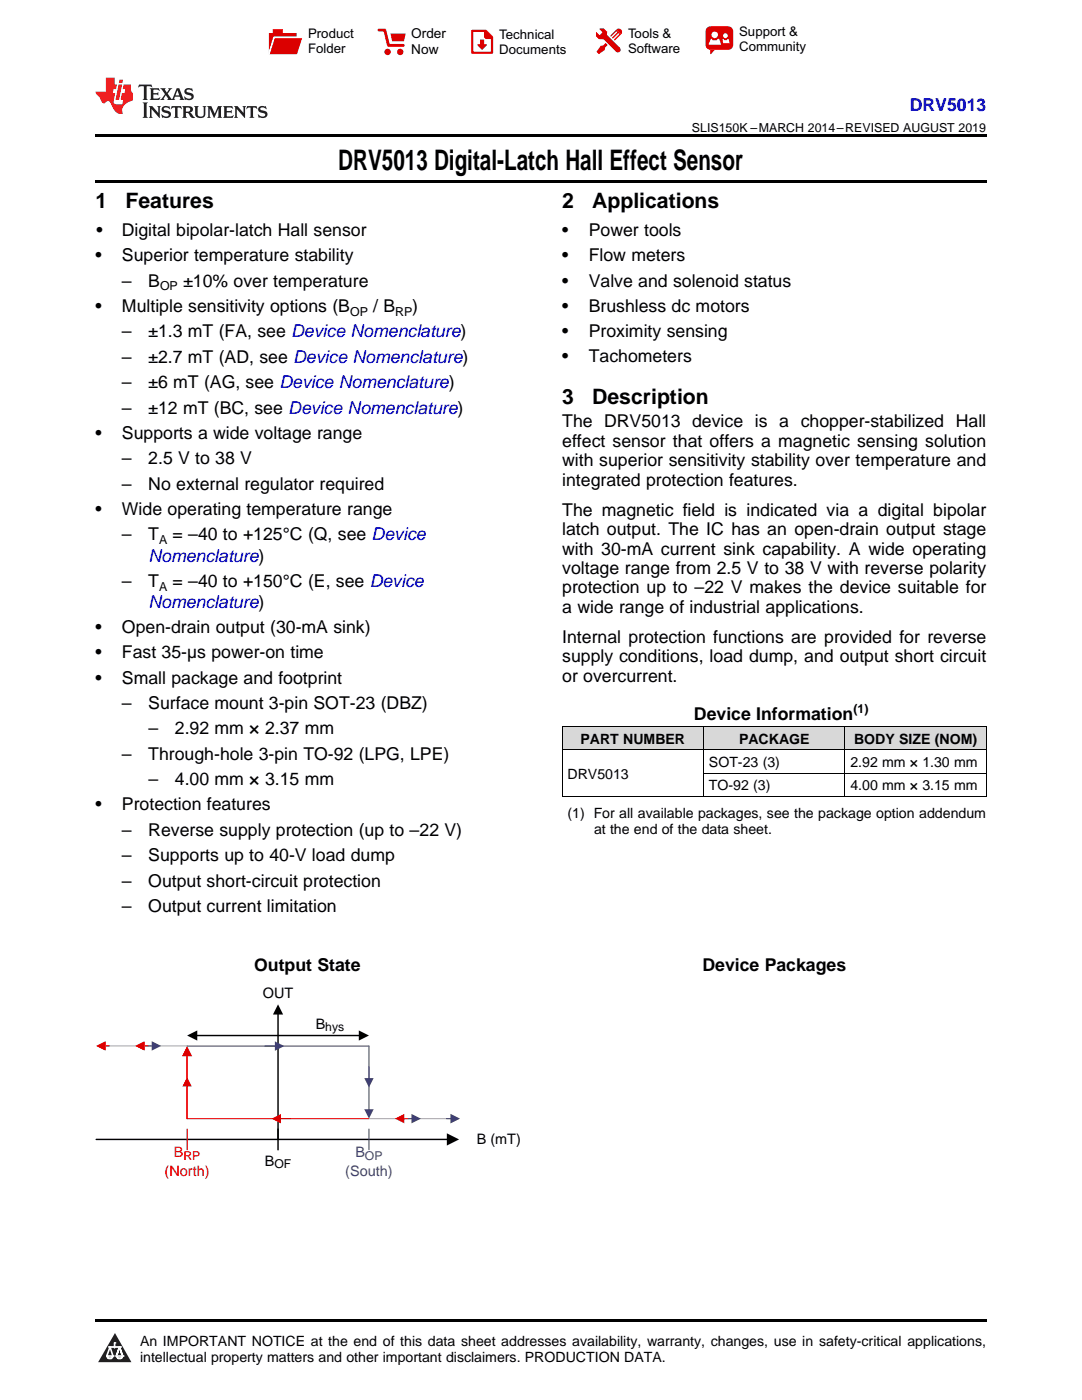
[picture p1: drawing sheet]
<svg xmlns="http://www.w3.org/2000/svg" width="216mm" height="279mm" viewBox="0 0 216 279" stroke-linecap="round" stroke-linejoin="round" font-family="sans-serif">
<defs><g id="words">
<text font-size="5.6" x="67.5" y="33.9">DRV5013 Digital-Latch Hall Effect Sensor</text>
<g font-size="4.2">
<text x="19" y="41.5">1</text>
<text x="25" y="41.5">Features</text>
<text x="112.2" y="41.5">2</text>
<text x="118.2" y="41.5">Applications</text>
<text x="112.2" y="80.6">3</text>
<text x="118.2" y="80.6">Description</text>
</g>
<g font-size="3.5" fill="#00f">
<text x="181.5" y="22.2">DRV5013</text>
<text x="29.6" y="112.1">Nomenclature)</text>
<text x="29.6" y="121.4">Nomenclature)</text>
</g>
<g font-size="3.5">
<text x="19.2" y="47.2">•</text>
<text x="24.3" y="47.2">Digital bipolar-latch Hall sensor</text>
<text x="112.2" y="47.2">•</text>
<text x="117.5" y="47.2">Power tools</text>
<text x="19" y="52.2">•</text>
<text x="24.3" y="52.2">Superior temperature stability</text>
<text x="112.2" y="52.2">•</text>
<text x="117.5" y="52.2">Flow meters</text>
<text x="24.3" y="57.3">–</text>
<text x="29.6" y="57.3">B</text>
<text x="36.5" y="57.3">±10% over temperature</text>
<text x="112.2" y="57.2">•</text>
<text x="117.5" y="57.2">Valve and solenoid status</text>
<text x="19" y="62.3">•</text>
<text x="24.3" y="62.3">Multiple sensitivity options (B</text>
<text x="74.5" y="62.3">/ B</text>
<text x="82.3" y="62.3">)</text>
<text x="112.2" y="62.2">•</text>
<text x="117.5" y="62.2">Brushless dc motors</text>
<text x="24.3" y="67.3">–</text>
<text x="29.6" y="67.3">±1.3 mT (FA, see Device Nomenclature)</text>
<text x="112.2" y="67.2">•</text>
<text x="117.5" y="67.2">Proximity sensing</text>
<text x="24.3" y="72.4">–</text>
<text x="24.3" y="77.5">–</text>
<text x="29.6" y="72.4">±2.7 mT (AD, see Device Nomenclature)</text>
<text x="29.6" y="77.5">±6 mT (AG, see Device Nomenclature)</text>
<text x="112.2" y="72.2">•</text>
<text x="117.5" y="72.2">Tachometers</text>
<text x="24.3" y="82.6">–</text>
<text x="29.6" y="82.6">±12 mT (BC, see Device Nomenclature)</text>
<text x="19" y="87.6">•</text>
<text x="24.3" y="87.6">Supports a wide voltage range</text>
<text x="112.2" y="85.3">The DRV5013 device is a chopper-stabilized Hall</text>
<text x="112.2" y="89.2">effect sensor that offers a magnetic sensing solution</text>
<text x="24.3" y="92.7">–</text>
<text x="29.6" y="92.7">2.5 V to 38 V</text>
<text x="112.2" y="93.1">with superior sensitivity stability over temperature and</text>
<text x="24.3" y="97.8">–</text>
<text x="29.6" y="97.8">No external regulator required</text>
<text x="112.2" y="96.9">integrated protection features.</text>
<text x="19" y="102.8">•</text>
<text x="24.3" y="102.8">Wide operating temperature range</text>
<text x="24.3" y="107.8">–</text>
<text x="29.6" y="107.8">T</text>
<text x="34.4" y="107.8">= –40 to +125°C (Q, see Device</text>
<text x="112.2" y="102.9">The magnetic field is indicated via a digital bipolar</text>
<text x="112.2" y="106.8">latch output. The IC has an open-drain output stage</text>
<text x="112.2" y="110.7">with 30-mA current sink capability. A wide operating</text>
<text x="24.3" y="117.2">–</text>
<text x="29.6" y="117.2">T</text>
<text x="34.4" y="117.2">= –40 to +150°C (E, see Device</text>
<text x="112.2" y="114.5">voltage range from 2.5 V to 38 V with reverse polarity</text>
<text x="112.2" y="118.4">protection up to –22 V makes the device suitable for</text>
<text x="112.2" y="122.3">a wide range of industrial applications.</text>
<text x="19" y="126.4">•</text>
<text x="19" y="131.4">•</text>
<text x="24.3" y="126.4">Open-drain output (30-mA sink)</text>
<text x="24.3" y="131.4">Fast 35-µs power-on time</text>
<text x="112.2" y="128.3">Internal protection functions are provided for reverse</text>
<text x="19" y="136.4">•</text>
<text x="24.3" y="136.4">Small package and footprint</text>
<text x="112.2" y="132.2">supply conditions, load dump, and output short circuit</text>
<text x="112.2" y="136">or overcurrent.</text>
<text x="24.3" y="141.5">–</text>
<text x="29.6" y="141.5">Surface mount 3-pin SOT-23 (DBZ)</text>
<text x="138.5" y="143.8">Device Information</text>
<text x="29.6" y="146.6">–</text>
<text x="34.9" y="146.6">2.92 mm × 2.37 mm</text>
<text x="24.3" y="151.7">–</text>
<text x="29.6" y="151.7">Through-hole 3-pin TO-92 (LPG, LPE)</text>
<text x="19" y="161.7">•</text>
<text x="24.3" y="161.7">Protection features</text>
<text x="29.6" y="156.7">–</text>
<text x="34.9" y="156.7">4.00 mm × 3.15 mm</text>
<text x="24.3" y="166.8">–</text>
<text x="29.6" y="166.8">Reverse supply protection (up to –22 V)</text>
<text x="24.3" y="171.9">–</text>
<text x="29.6" y="171.9">Supports up to 40-V load dump</text>
<text x="24.3" y="177">–</text>
<text x="29.6" y="177">Output short-circuit protection</text>
<text x="24.3" y="182.1">–</text>
<text x="29.6" y="182.1">Output current limitation</text>
<text x="50.7" y="193.8">Output State</text>
<text x="140.2" y="193.8">Device Packages</text>
</g>
<g font-size="2.9">
<text x="52.4" y="199.2">OUT</text>
<text x="63" y="205.3">B</text>
<text x="52.8" y="232.7">B</text>
<text x="95.1" y="228.3">B (mT)</text>
</g>
<g font-size="2.9" fill="#f00">
<text x="34.7" y="230.9">B</text>
<text x="32.9" y="234.7">(North)</text>
</g>
<g font-size="2.9" fill="#295974">
<text x="70.9" y="230.9">B</text>
<text x="68.9" y="234.7">(South)</text>
</g>
<g font-size="2.8">
<text x="115.8" y="148.4">PART NUMBER</text>
<text x="147.5" y="148.4">PACKAGE</text>
<text x="170.4" y="148.4">BODY SIZE (NOM)</text>
<text x="113.2" y="155.4">DRV5013</text>
<text x="141.5" y="153.1">SOT-23 (3)</text>
<text x="169.7" y="153.1">2.92 mm × 1.30 mm</text>
<text x="141.5" y="157.7">TO-92 (3)</text>
<text x="169.7" y="157.7">4.00 mm × 3.15 mm</text>
<text x="113.2" y="163.2">(1) For all available packages, see the package option addendum</text>
<text x="118.5" y="166.4">at the end of the data sheet.</text>
<text x="27.9" y="268.6">An IMPORTANT NOTICE at the end of this data sheet addresses availability, warranty, changes, use in safety-critical applications,</text>
<text x="27.9" y="271.8">intellectual property matters and other important disclaimers. PRODUCTION DATA.</text>
</g>
<g font-size="2.7">
<text x="82.1" y="7.7">Order</text>
<text x="82.1" y="10.7">Now</text>
</g>
<g font-size="2.6">
<text x="61.5" y="7.6">Product</text>
<text x="61.5" y="10.6">Folder</text>
<text x="99.6" y="7.8">Technical</text>
<text x="99.6" y="10.8">Documents</text>
<text x="125.3" y="7.6">Tools &amp;</text>
<text x="125.3" y="10.6">Software</text>
<text x="147.5" y="7.2">Support &amp;</text>
<text x="147.5" y="10.2">Community</text>
</g>
<g font-size="2.5">
<text x="138.1" y="26.3">SLIS150K –MARCH 2014–REVISED AUGUST 2019</text>
<text x="31.9" y="58">OP</text>
<text x="69.8" y="63">OP</text>
<text x="78.8" y="63">RP</text>
<text x="31.7" y="108.5">A</text>
<text x="31.7" y="117.9">A</text>
<text x="170.3" y="142.3">(1)</text>
</g>
<g font-size="2.4">
<text x="64.9" y="205.8">hys</text>
<text x="54.8" y="233.2">OF</text>
</g>
<text font-size="2.4" fill="#f00" x="36.6" y="231.5">RP</text>
<text font-size="2.4" fill="#295974" x="72.8" y="231.5">OP</text>
</g></defs>
<g fill="#d8d8d8">
<path d="M112.2 145h28.2v4.7h-28.2z"/>
<path d="M140.4 145h28.2v4.7h-28.2z"/>
<path d="M168.6 145h28.2v4.7h-28.2z"/>
</g>
<path d="M22.9 266l3.3 5.9h-6.6z" fill="#231f20"/>
<path d="M21.3 270.6h1.2l-.3 .5h-.3a.53 .53 0 0 1-.6-.5z" fill-rule="evenodd" fill="#fff"/>
<path d="M21.3 270.6h1.2l-.3 .5h-.3a.53 .53 0 0 1-.6-.5z" fill="none" stroke="#231f20" stroke-width=".33"/>
<path d="M21.3 270.6l1.2 .1-.3 .4h-.5z" fill="none" stroke="#fff" stroke-width=".33"/>
<path d="M22.9 268.9h.1" fill="none" stroke="#fff" stroke-width=".33"/>
<path d="M22.9 268v.9z" fill="#fff"/>
<path d="M22.9 268v.9z" fill="none" stroke="#fff" stroke-width=".33"/>
<circle cx="22.9" cy="268" r=".16" fill="#fff"/>
<path d="M21.8 268.8h.1" fill="none" stroke="#fff" stroke-width=".33"/>
<path d="M21.8 268.8h2.2z" fill="#fff"/>
<path d="M21.8 268.8h2.2z" fill="none" stroke="#fff" stroke-width=".33"/>
<circle cx="24" cy="268.8" r=".16" fill="#fff"/>
<path d="M23.2 270.6h.1" fill="none" stroke="#fff" stroke-width=".33"/>
<path d="M23.8 268.8l-.6 1.8z" fill="#fff"/>
<path d="M23.8 268.8l-.6 1.8z" fill="none" stroke="#fff" stroke-width=".33"/>
<path d="M23.8 268.8l.7 1.8z" fill="#fff"/>
<path d="M23.8 268.8l.7 1.8z" fill="none" stroke="#fff" stroke-width=".33"/>
<path d="M24.4 270.6h.1" fill="none" stroke="#fff" stroke-width=".33"/>
<circle cx="21.3" cy="270.6" r=".16" fill="#fff"/>
<path d="M22 268.8l-.7 1.8z" fill="#fff"/>
<path d="M22 268.8l-.7 1.8z" fill="none" stroke="#fff" stroke-width=".33"/>
<path d="M22 268.8l.5 1.8z" fill="#fff"/>
<path d="M22 268.8l.5 1.8z" fill="none" stroke="#fff" stroke-width=".33"/>
<circle cx="22.5" cy="270.6" r=".16" fill="#fff"/>
<path d="M23.3 270.6h1.2a.63 .63 0 0 1-.6 .5 .63 .63 0 0 1-.6-.5z" fill-rule="evenodd" fill="#fff"/>
<path d="M23.3 270.6h1.2a.63 .63 0 0 1-.6 .5 .63 .63 0 0 1-.6-.5z" fill="none" stroke="#231f20" stroke-width=".33"/>
<path d="M23.3 270.6h1.2l-.4 .5h-.5z" fill="none" stroke="#fff" stroke-width=".33"/>
<path d="M23.2 270.6h.1" fill="none" stroke="#fff" stroke-width=".33"/>
<circle cx="24.5" cy="270.6" r=".16" fill="#fff"/>
<path d="M19 263.2h177.8v.5h-177.8z" fill="#000"/>
<path d="M55.5 202.2v27.3M19.2 227.4h70.3" fill="none" stroke="#000" stroke-width=".29"/>
<path d="M55.5 200.4l1 2.1h-2zM89.2 226.2l2.4 1.2-2.4 1.2z" fill="#000"/>
<path d="M73.6 225.3v4.2" fill="none" stroke="#295974" stroke-width=".22"/>
<path d="M37.3 216.6v2.5M37.3 225.3v4.2" fill="none" stroke="#f00" stroke-width=".22"/>
<path d="M37.3 215l1 1.8h-1.9z" fill="#f00"/>
<path d="M73.6 212.9v2.5" fill="none" stroke="#295974" stroke-width=".21"/>
<path d="M72.7 215.2h1.9l-1 1.8z" fill="#295974"/>
<path d="M39.1 206.7h32.7" fill="none" stroke="#000" stroke-width=".29"/>
<path d="M37.3 206.7l2.1-1.1v2.1zM71.6 205.6l2 1.1-2 1z" fill="#000"/>
<path d="M37.3 223.2h36.3" fill="none" stroke="#f00" stroke-width=".22"/>
<path d="M73.6 208.8v12.8" fill="none" stroke="#295974" stroke-width=".22"/>
<path d="M72.7 221.4h1.9l-1 1.8z" fill="#295974"/>
<path d="M37.3 210.5v12.7" fill="none" stroke="#f00" stroke-width=".29"/>
<path d="M37.3 208.8l1.1 2h-2.1z" fill="#f00"/>
<path d="M52.8 208.8h2.3" fill="none" stroke="#295974" stroke-width=".22"/>
<path d="M54.9 207.8l1.8 1-1.8 .9z" fill="#295974"/>
<path d="M55.8 223.2h2.3" fill="none" stroke="#f00" stroke-width=".22"/>
<path d="M54.2 223.2l1.9-.9v1.9z" fill="#f00"/>
<path d="M20.6 208.7h16.7" fill="none" stroke="#acacac" stroke-width=".22"/>
<path d="M19.2 208.7l1.9-.9-.2 .7 .2 1.2z" fill-rule="evenodd" fill="#acacac"/>
<path d="M73.6 223.2h16.7" fill="none" stroke="#acacac" stroke-width=".22"/>
<path d="M89.9 222.3l1.9 .9-1.9 1 .2-1.1z" fill-rule="evenodd" fill="#acacac"/>
<path d="M89.1 223.2h1" fill="none" stroke="#295974" stroke-width=".22"/>
<path d="M89.9 222.3l1.9 .9-1.9 1z" fill="#295974"/>
<path d="M20.8 208.7h1" fill="none" stroke="#f00" stroke-width=".22"/>
<path d="M19.2 208.7l1.9-.9v1.9z" fill="#f00"/>
<path d="M80.5 223.2h.9" fill="none" stroke="#f00" stroke-width=".22"/>
<path d="M78.8 223.2l1.9-.9v1.9z" fill="#f00"/>
<path d="M81.4 223.2h.9" fill="none" stroke="#295974" stroke-width=".22"/>
<path d="M82.1 222.3l1.9 .9-1.9 1z" fill="#295974"/>
<path d="M28.6 208.7h1" fill="none" stroke="#f00" stroke-width=".22"/>
<path d="M27 208.7l1.9-.9v1.9z" fill="#f00"/>
<path d="M29.6 208.7h.9" fill="none" stroke="#295974" stroke-width=".22"/>
<path d="M30.3 207.8l1.9 .9-1.9 1z" fill="#295974"/>
<path d="M37.3 208.8h36.3" fill="none" stroke="#295974" stroke-width=".22"/>
<path d="M112.2 158.9h84.6M112.2 149.6h84.6M112.2 145h84.6M112.2 145v14M140.4 145v14M140.4 154.3h56.4M168.6 145v14M196.8 145v14" fill="none" stroke="#000" stroke-width=".2"/>
<path d="M19 35.9h177.8v.5h-177.8zM19 26.8h177.8v.6h-177.8z" fill="#000"/>
<path d="M27.7 16.9l-.1 .6 .6-.3h.5v.2v2.2l-.2 .4h1l-.2-.4v-2.2v-.2h.5l.6 .3-.2-.6zM29.9 17.6l.2 .4v1.6l-.2 .4h1.9l.1-.6a1.09 1.09 0 0 1-1.3 .1v-.6h.6l.4 .2v-.7l-.2 .2h-.8v-.6l.2-.1a1.01 1.01 0 0 1 1 .3l-.1-.6zM32 17.6l.9 1.2-1 1.2h.9l-.2-.3 .5-.7 .5 .7-.3 .3h1.7l-.2-.3 .1-.4h1l.1 .4-.2 .3h1l-.3-.4-.7-2h-.5l-1 2.2-.8-1.1 .9-1.1h-.9l.2 .2-.4 .7-.4-.7 .2-.2zM35.4 18l.4 1h-.8zM37 17.7a.66 .66 0 0 0-.2 .8 .66 .66 0 0 0 .6 .4l.7 .2 .1 .2a.8 .8 0 0 1-.7 .4 .8 .8 0 0 1-.7-.5l.1 .8 .2-.2a.94 .94 0 0 0 1.1 .1 .94 .94 0 0 0 .4-.9 1.48 1.48 0 0 0-1.3-.6v-.4a1.1 1.1 0 0 1 1.2 .2l-.2-.6-.2 .1-.5-.1zM28.5 20.4l.2 .4v2.3l-.2 .4h1l-.2-.4v-2.3l.2-.4zM29.7 21.2l.2 .4v1.5l-.2 .4h.8l-.3-.4 .1-1.3 1.6 1.8v-2l.2-.4h-.7l.2 .2v1.1l-1.2-1.3zM32.5 21.3a.66 .66 0 0 0-.2 .8 .66 .66 0 0 0 .6 .4l.6 .2 .2 .2a.8 .8 0 0 1-.8 .4 .8 .8 0 0 1-.7-.5l.2 .7 .2-.1a.94 .94 0 0 0 1 .1 .94 .94 0 0 0 .5-1 1.47 1.47 0 0 0-1.3-.6l-.1-.3a1.1 1.1 0 0 1 1.3 .2l-.2-.6-.2 .1-.5-.2zM34.3 21.2l-.2 .6a.64 .64 0 0 1 .8-.3v1.6l-.2 .4h1l-.3-.4 .1-1.6a.66 .66 0 0 1 .8 .3l-.2-.6zM36.3 21.2l.3 .4v1.5l-.3 .4h1l-.2-.2v-.7h.5l.1 .1a.8 .8 0 0 0 1.2 .7l-1-1a.62 .62 0 0 0 .6-.5 .62 .62 0 0 0-.6-.7zM37.1 21.5h.1a.48 .48 0 0 1 .6 0 .48 .48 0 0 1 .1 .6l-.2 .1-.6 .1zM38.7 21.2l.2 .2a2.29 2.29 0 0 0 .4 2 1.05 1.05 0 0 0 1.7-.7v-1.3l.2-.2h-.8l.2 .4v1.1a.61 .61 0 0 1-.6 .6 .61 .61 0 0 1-.6-.6v-1.1l.3-.4zM41.3 21.2l.3 .4v1.5l-.3 .4h.8l-.2-.4v-1.4l.8 1.9 .9-1.9v1.4l-.2 .4h.9l-.2-.4v-1.5l.2-.4h-.8l-.7 1.5-.6-1.5zM44.5 21.2l.2 .4v1.5l-.2 .4h1.9l.2-.6a1.1 1.1 0 0 1-1.4 .2v-.7h.6l.4 .2v-.6l-.2 .1-.8 .1v-.6l.2-.1a1.02 1.02 0 0 1 1.1 .2l-.2-.5zM46.7 21.2l.2 .4v1.5l-.2 .4h.8l-.3-.4 .1-1.3 1.6 1.8v-2l.2-.4h-.7l.2 .2v1.1l-1.2-1.3zM49.3 21.2l-.1 .6a.64 .64 0 0 1 .8-.3v1.6l-.3 .4h1l-.2-.4v-1.6a.66 .66 0 0 1 .8 .3l-.1-.6zM51.7 21.3a.66 .66 0 0 0-.2 .7 .66 .66 0 0 0 .7 .5l.6 .2 .1 .2a.8 .8 0 0 1-.7 .4 .8 .8 0 0 1-.7-.5l.1 .7 .2-.1a.94 .94 0 0 0 1.1 .1 .94 .94 0 0 0 .4-1 1.48 1.48 0 0 0-1.2-.6l-.1-.3a1.1 1.1 0 0 1 1.2 .2l-.2-.6-.1 .1-.6-.2z" fill="#231f20"/>
<path d="M21.1 15.5v2.8h-2v.4l.9 .9a.96 .96 0 0 0 1 1 .59 .59 0 0 1 .5-.4 .59 .59 0 0 1 .5 .3l.4 .8a1.61 1.61 0 0 0 2.1 1.3 1.63 1.63 0 0 1 1.1-2.2l.9-.3v-1.5a1.6 1.6 0 0 1-.4-1.7h-1.4l-.2 .9h.5l-.2 .8h-.5l-.2 1v.3h.5l-.2 .9h-.7a.74 .74 0 0 1-1-.6l.3-1.6h-.5l.2-.8h.5l.1-.9h-.4v-1.4zM23.7 16.9l-.7 3h.8l.6-3zM23.8 15.9l-.1 .7h.7l.2-.7z" fill="#ee1d23"/>
<g fill="#d60000">
<path d="M54.4 5.8h2v.8h2.8v4.2h-5.5v-4.2h.7z" fill-rule="evenodd"/>
<path d="M54.7 7.5h5.6l-1 3.3h-5.6z" fill-rule="evenodd"/>
</g>
<path d="M54.6 7.4h5.8l-.1 .1h-5.5l-1.1 3.3z" fill-rule="evenodd" fill="#fff"/>
<path d="M54.6 7.4h5.8l-.1 .1h-5.5l-1.1 3.3z" fill="none" stroke="#fff" stroke-width=".2"/>
<path d="M75.6 6h1.2l.7 3.1h3" fill="none" stroke="#d60000" stroke-width=".56"/>
<g fill="#d60000">
<path d="M77.9 6.7h3.1l-.4 1.5h-2.3z" fill-rule="evenodd"/>
<circle cx="77.3" cy="10.4" r=".64"/>
<circle cx="79.9" cy="10.4" r=".64"/>
</g>
<path d="M94.2 6.2h2.7l1.3 1.2v3.1h-4z" fill="none" stroke="#d60000" stroke-width=".44"/>
<g fill="#d60000">
<path d="M95.8 7.9h.8v1h.6l-1 1.1-1-1v-.1h.6z" fill-rule="evenodd"/>
<path d="M96.6 6.2h.3l1.3 1.2v.4h-1.3l-.3-.4z" fill-rule="evenodd"/>
<path d="M119.6 5.7h.9l.6 .6 .1 .7 2.5 2.5-.8 .8-2.3-2.3-1.1-.2-.6-.6v-.8l.7 .6 .5-.4v-.2l-.4-.5z" fill-rule="evenodd"/>
<path d="M119.9 9.1h.4l.5-.5 .4 .4-.5 .5v.4l-1.2 .9-.5-.5z" fill-rule="evenodd"/>
<path d="M123 5.9a.67 .67 0 0 1 .9 0 .67 .67 0 0 1 0 .9z" fill-rule="evenodd"/>
<path d="M123 5.9l.9 .9-1.2 1.2h-.2l.1-.2 .9-.9 .1-.2h-.3l-.9 1h-.2v-.2l.9-1 .1-.2h-.3l-.9 1h-.2v-.2z" fill-rule="evenodd"/>
<circle cx="123.3" cy="9.9" r=".54"/>
</g>
<path d="M121.1 6.3l-.1 .7" fill="none" stroke="#d60000" stroke-width=".2"/>
<g fill="#d60000">
<path d="M141.1 5.5l.6-.2h3.6a.95 .95 0 0 1 1 .9v2.8a.95 .95 0 0 1-1 .9h-3.6a.95 .95 0 0 1-.9-.9v-2.8z" fill-rule="evenodd"/>
<path d="M141.7 9.9h.9l-.7 .9h-.2z" fill-rule="evenodd"/>
</g>
<g fill="#fff">
<path d="M144.3 8.6h1.3z"/>
<path d="M141.8 7.8h.3l.1 .2h.8l.2-.2h.3l.4 1.1h-2.5z" fill-rule="evenodd"/>
<path d="M144.2 7.8h.2l.2 .2h.4l.2-.2h.2l.2 .8h-1.3z" fill-rule="evenodd"/>
<circle cx="142.6" cy="6.9" r=".65"/>
<circle cx="144.8" cy="7.1" r=".48"/>
</g>
<use href="#words"/>
</svg>
